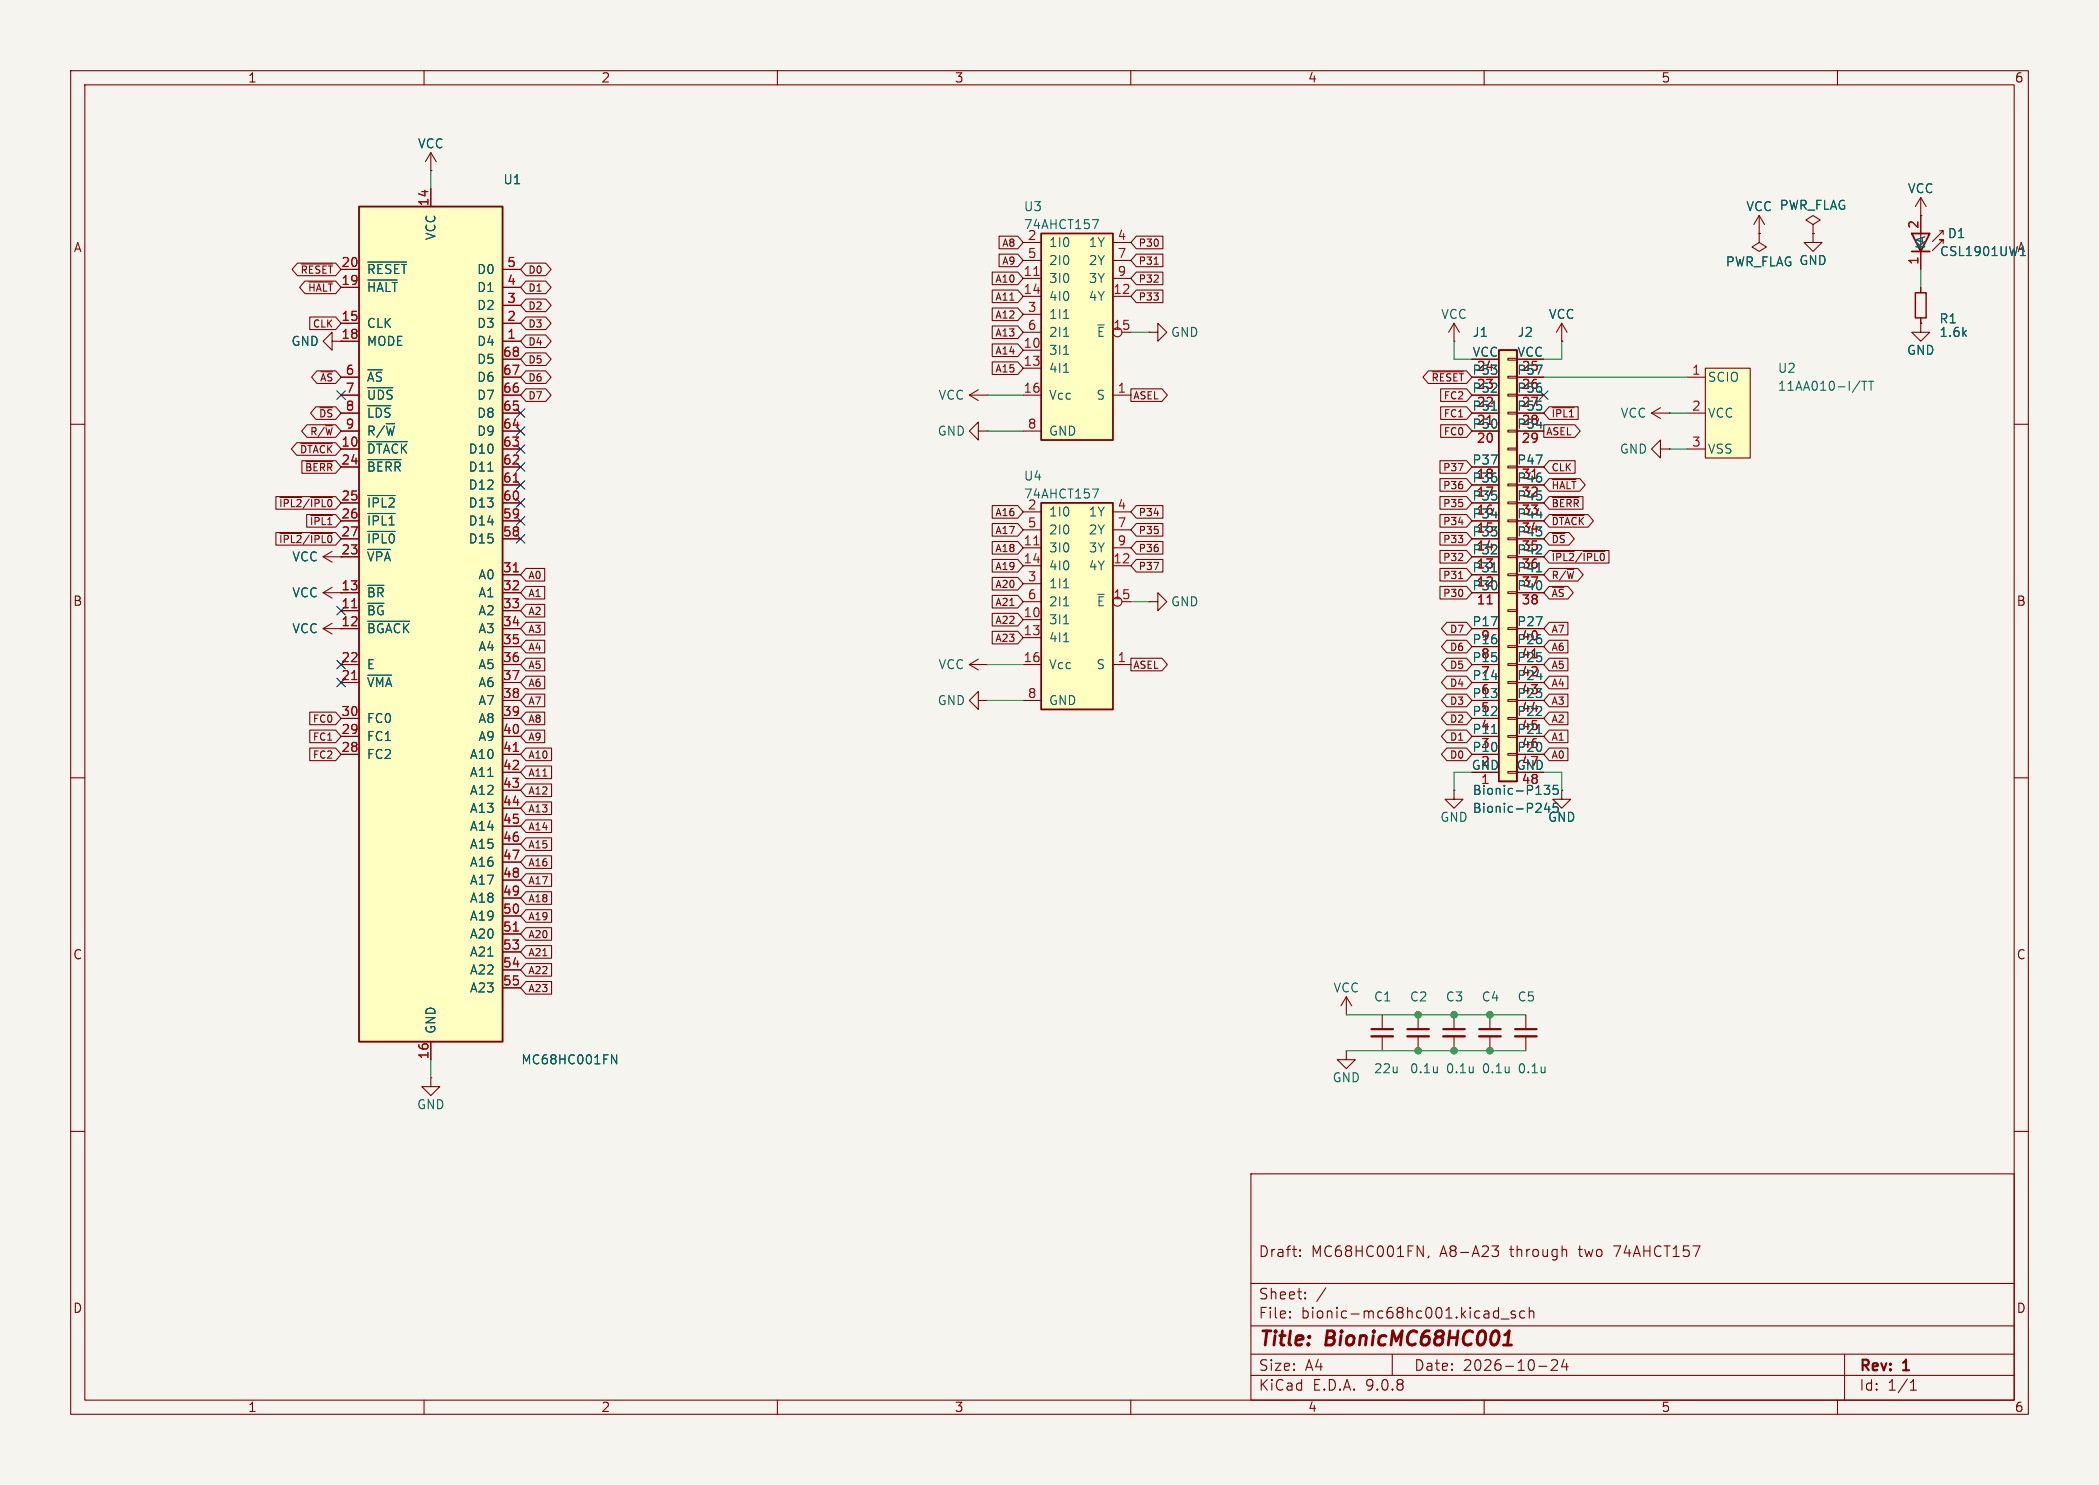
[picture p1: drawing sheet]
<svg xmlns="http://www.w3.org/2000/svg" width="297mm" height="210mm" viewBox="0 0 297 210" stroke-linecap="round" stroke-linejoin="round" font-family="sans-serif">
<defs><g id="words">
<g font-size="2.8" fill="#840000">
<text x="178" y="190.9">Title:</text>
<text x="187.7" y="190.9">BionicMC68HC001</text>
</g>
<g font-size="2.1" fill="#840000">
<text x="178" y="178">Draft:</text>
<text x="185.5" y="178">MC68HC001FN,</text>
<text x="203.8" y="178">A8-A23</text>
<text x="213.8" y="178">through</text>
<text x="223.7" y="178">two</text>
<text x="228.8" y="178">74AHCT157</text>
<text x="178" y="184">Sheet:</text>
<text x="178" y="186.7">File:</text>
<text x="184.1" y="186.7">bionic-mc68hc001.kicad_sch</text>
<text x="178" y="196.9">KiCad</text>
<text x="178" y="194.1">Size:</text>
<text x="184.7" y="194.1">A4</text>
<text x="185.7" y="196.9">E.D.A.</text>
<text x="193.3" y="196.9">9.0.8</text>
<text x="200" y="194.1">Date:</text>
<text x="207" y="194.1">2026-10-24</text>
<text x="263" y="194.3">Rev:</text>
<text x="263" y="196.9">Id:</text>
<text x="267.1" y="196.9">1/1</text>
<text x="269.4" y="194.3">1</text>
</g>
<g font-size="1.8" fill="#840000">
<text x="35" y="11.9">1</text>
<text x="85" y="11.9">2</text>
<text x="135" y="11.9">3</text>
<text x="185" y="11.9">4</text>
<text x="235" y="11.9">5</text>
<text x="285" y="11.9">6</text>
<text x="10.3" y="35.9">A</text>
<text x="10.3" y="85.9">B</text>
<text x="285.3" y="85.9">B</text>
<text x="10.3" y="135.9">C</text>
<text x="285.3" y="135.9">C</text>
<text x="10.3" y="185.9">D</text>
<text x="285.3" y="185.9">D</text>
<text x="35" y="199.9">1</text>
<text x="85" y="199.9">2</text>
<text x="135" y="199.9">3</text>
<text x="185" y="199.9">4</text>
<text x="235" y="199.9">5</text>
<text x="285" y="199.9">6</text>
</g>
<g font-size="1.8" fill="#006464">
<text x="59" y="21.2">VCC</text>
<text x="71.1" y="26.3">U1</text>
<text x="269.9" y="27.5">VCC</text>
<text x="61.8" y="34.1" transform="rotate(-90 61.8 34.1)">VCC</text>
<text x="144.8" y="30.1">U3</text>
<text x="144.8" y="32.6">74AHCT157</text>
<text x="148.3" y="35.2">1I0</text>
<text x="154" y="35.2">1Y</text>
<text x="247" y="30.1">VCC PWR_FLAG</text>
<text x="272.6" y="35.3" transform="rotate(-90 272.6 35.3)">KA</text>
<text x="275.5" y="33.9">D1</text>
<text x="285.3" y="35.9">A</text>
<text x="51.8" y="39">~{RESET}</text>
<text x="51.8" y="41.5">~{HALT}</text>
<text x="67.4" y="39">D0</text>
<text x="67.4" y="41.5">D1</text>
<text x="148.3" y="37.7">2I0</text>
<text x="148.3" y="40.2">3I0</text>
<text x="154" y="37.7">2Y</text>
<text x="154" y="40.2">3Y</text>
<text x="244.1" y="37.9">PWR_FLAG GND</text>
<text x="274.4" y="36.4">CSL1901UW1</text>
<text x="51.8" y="46.6">CLK</text>
<text x="67.4" y="44">D2</text>
<text x="67.4" y="46.6">D3</text>
<text x="148.3" y="42.8">4I0</text>
<text x="148.3" y="45.3">1I1</text>
<text x="148.3" y="47.9">2I1</text>
<text x="154" y="42.8">4Y</text>
<text x="155.1" y="47.9">~{E}</text>
<text x="165.6" y="47.9">GND</text>
<text x="203.8" y="45.3">VCC</text>
<text x="208.3" y="47.9">J1</text>
<text x="214.6" y="47.9">J2</text>
<text x="219.1" y="45.3">VCC</text>
<text x="274.3" y="45.9">R1</text>
<text x="274.3" y="47.9">1.6k</text>
<text x="41.1" y="49.1">GND</text>
<text x="51.8" y="49.1">MODE</text>
<text x="67.4" y="49.1">D4</text>
<text x="67.4" y="51.7">D5</text>
<text x="148.3" y="50.4">3I1</text>
<text x="148.3" y="52.9">4I1</text>
<text x="208.2" y="53.1">P53</text>
<text x="208.3" y="50.5">VCC</text>
<text x="208.9" y="52.8">24</text>
<text x="214.6" y="53.1">P57</text>
<text x="214.6" y="50.5">VCC</text>
<text x="215.2" y="52.8">25</text>
<text x="251.5" y="52.9">U2</text>
<text x="269.7" y="50.4">GND</text>
<text x="51.8" y="54.2">~{AS}</text>
<text x="51.8" y="56.7">~{UDS}</text>
<text x="51.8" y="59.3">~{LDS}</text>
<text x="67.4" y="54.2">D6</text>
<text x="67.4" y="56.7">D7</text>
<text x="67.4" y="59.3">D8</text>
<text x="132.7" y="56.7">VCC</text>
<text x="148.3" y="56.7">Vcc</text>
<text x="155.1" y="56.7">S</text>
<text x="208.2" y="55.6">P52</text>
<text x="208.2" y="58.2">P51</text>
<text x="208.9" y="55.3">23</text>
<text x="208.9" y="57.9">22</text>
<text x="214.6" y="55.6">P56</text>
<text x="214.6" y="58.2">P55</text>
<text x="215.2" y="55.3">26</text>
<text x="215.2" y="57.9">27</text>
<text x="229.2" y="59.3">VCC</text>
<text x="241.6" y="54.2">SCIO</text>
<text x="241.6" y="59.3">VCC</text>
<text x="251.5" y="55.5">11AA010-I/TT</text>
<text x="51.8" y="61.8">R/~{W}</text>
<text x="51.8" y="64.4">~{DTACK}</text>
<text x="66.2" y="64.4">D10</text>
<text x="67.4" y="61.8">D9</text>
<text x="132.6" y="61.8">GND</text>
<text x="148.3" y="61.8">GND</text>
<text x="208.2" y="60.7">P50</text>
<text x="208.2" y="65.8">P37</text>
<text x="208.9" y="60.4">21</text>
<text x="214.6" y="60.7">P54</text>
<text x="214.6" y="65.8">P47</text>
<text x="215.2" y="60.4">28</text>
<text x="229.1" y="64.4">GND</text>
<text x="241.6" y="64.4">VSS</text>
<text x="51.8" y="66.9">~{BERR}</text>
<text x="51.8" y="72">~{IPL2}</text>
<text x="66.2" y="66.9">D11</text>
<text x="66.2" y="69.4">D12</text>
<text x="66.2" y="72">D13</text>
<text x="144.8" y="68.2">U4</text>
<text x="144.8" y="70.7">74AHCT157</text>
<text x="208.2" y="68.3">P36</text>
<text x="208.2" y="70.9">P35</text>
<text x="208.9" y="68">18</text>
<text x="208.9" y="70.6">17</text>
<text x="214.6" y="68.3">P46</text>
<text x="214.6" y="70.9">P45</text>
<text x="215.2" y="68">31</text>
<text x="215.2" y="70.6">32</text>
<text x="51.8" y="74.5">~{IPL1}</text>
<text x="51.8" y="77.1">~{IPL0}</text>
<text x="66.2" y="74.5">D14</text>
<text x="66.2" y="77.1">D15</text>
<text x="148.3" y="73.3">1I0</text>
<text x="148.3" y="75.8">2I0</text>
<text x="154" y="73.3">1Y</text>
<text x="154" y="75.8">2Y</text>
<text x="208.2" y="73.4">P34</text>
<text x="208.2" y="75.9">P33</text>
<text x="208.9" y="73.1">16</text>
<text x="208.9" y="75.6">15</text>
<text x="214.6" y="73.4">P44</text>
<text x="214.6" y="75.9">P43</text>
<text x="215.2" y="73.1">33</text>
<text x="215.2" y="75.6">34</text>
<text x="41.3" y="79.6">VCC</text>
<text x="51.8" y="79.6">~{VPA}</text>
<text x="67.6" y="82.1">A0</text>
<text x="148.3" y="78.3">3I0</text>
<text x="148.3" y="80.9">4I0</text>
<text x="148.3" y="83.4">1I1</text>
<text x="154" y="78.3">3Y</text>
<text x="154" y="80.9">4Y</text>
<text x="208.2" y="78.5">P32</text>
<text x="208.2" y="81">P31</text>
<text x="208.2" y="83.6">P30</text>
<text x="208.9" y="78.2">14</text>
<text x="208.9" y="80.7">13</text>
<text x="208.9" y="83.3">12</text>
<text x="214.6" y="78.5">P42</text>
<text x="214.6" y="81">P41</text>
<text x="214.6" y="83.6">P40</text>
<text x="215.2" y="78.2">35</text>
<text x="215.2" y="80.7">36</text>
<text x="215.2" y="83.3">37</text>
<text x="41.3" y="89.8">VCC</text>
<text x="41.3" y="84.7">VCC</text>
<text x="51.8" y="84.7">~{BR}</text>
<text x="51.8" y="87.2">~{BG}</text>
<text x="51.8" y="89.8">~{BGACK}</text>
<text x="67.6" y="84.7">A1</text>
<text x="67.6" y="87.2">A2</text>
<text x="67.6" y="89.8">A3</text>
<text x="148.3" y="86">2I1</text>
<text x="148.3" y="88.5">3I1</text>
<text x="155.1" y="86">~{E}</text>
<text x="165.6" y="86">GND</text>
<text x="208.2" y="88.6">P17</text>
<text x="214.6" y="88.6">P27</text>
<text x="51.8" y="94.8">E</text>
<text x="67.6" y="92.3">A4</text>
<text x="67.6" y="94.8">A5</text>
<text x="132.7" y="94.8">VCC</text>
<text x="148.3" y="91">4I1</text>
<text x="148.3" y="94.8">Vcc</text>
<text x="155.1" y="94.8">S</text>
<text x="208.2" y="91.2">P16</text>
<text x="208.2" y="93.7">P15</text>
<text x="209.5" y="90.9">9</text>
<text x="209.5" y="93.4">8</text>
<text x="209.5" y="96">7</text>
<text x="214.6" y="91.2">P26</text>
<text x="214.6" y="93.7">P25</text>
<text x="215.2" y="90.9">40</text>
<text x="215.2" y="93.4">41</text>
<text x="215.2" y="96">42</text>
<text x="51.8" y="97.4">~{VMA}</text>
<text x="67.6" y="97.4">A6</text>
<text x="67.6" y="99.9">A7</text>
<text x="132.6" y="99.9">GND</text>
<text x="148.3" y="99.9">GND</text>
<text x="208.2" y="96.3">P14</text>
<text x="208.2" y="98.8">P13</text>
<text x="208.2" y="101.3">P12</text>
<text x="209.5" y="98.5">6</text>
<text x="209.5" y="101">5</text>
<text x="214.6" y="96.3">P24</text>
<text x="214.6" y="98.8">P23</text>
<text x="214.6" y="101.3">P22</text>
<text x="215.2" y="98.5">43</text>
<text x="215.2" y="101">44</text>
<text x="51.8" y="102.5">FC0</text>
<text x="51.8" y="105">FC1</text>
<text x="51.8" y="107.5">FC2</text>
<text x="66.4" y="107.5">A10</text>
<text x="67.6" y="102.5">A8</text>
<text x="67.6" y="105">A9</text>
<text x="208.2" y="103.9">P11</text>
<text x="208.2" y="106.4">P10</text>
<text x="209.5" y="103.6">4</text>
<text x="209.5" y="106.1">3</text>
<text x="214.6" y="103.9">P21</text>
<text x="214.6" y="106.4">P20</text>
<text x="215.2" y="103.6">45</text>
<text x="215.2" y="106.1">46</text>
<text x="66.4" y="110.1">A11</text>
<text x="66.4" y="112.6">A12</text>
<text x="208.1" y="109">GND</text>
<text x="208.3" y="112.6">Bionic-P135</text>
<text x="209.5" y="108.7">2</text>
<text x="214.5" y="109">GND</text>
<text x="215.2" y="108.7">47</text>
<text x="215.2" y="111.2">48</text>
<text x="66.4" y="115.2">A13</text>
<text x="66.4" y="117.7">A14</text>
<text x="203.7" y="116.4">GND</text>
<text x="208.3" y="115.2">Bionic-P245</text>
<text x="218.9" y="116.4">GND</text>
<text x="66.4" y="120.2">A15</text>
<text x="66.4" y="122.8">A16</text>
<text x="66.4" y="125.3">A17</text>
<text x="66.4" y="127.9">A18</text>
<text x="66.4" y="130.4">A19</text>
<text x="66.4" y="132.9">A20</text>
<text x="66.4" y="135.5">A21</text>
<text x="66.4" y="138">A22</text>
<text x="66.4" y="140.6">A23</text>
<text x="188.6" y="140.6">VCC</text>
<text x="194.3" y="141.8">C1</text>
<text x="199.4" y="141.8">C2</text>
<text x="204.5" y="141.8">C3</text>
<text x="209.6" y="141.8">C4</text>
<text x="214.6" y="141.8">C5</text>
<text x="61.8" y="146.3" transform="rotate(-90 61.8 146.3)">GND</text>
<text x="73.7" y="150.7">MC68HC001FN</text>
<text x="188.5" y="153.3">GND</text>
<text x="194.3" y="152">22u</text>
<text x="199.4" y="152">0.1u</text>
<text x="204.5" y="152">0.1u</text>
<text x="209.6" y="152">0.1u</text>
<text x="214.6" y="152">0.1u</text>
<text x="58.9" y="157.1">GND</text>
</g>
<g font-size="1.8" fill="#a90000">
<text x="60.7" y="29.3" transform="rotate(-90 60.7 29.3)">14</text>
<text x="145.3" y="34">2</text>
<text x="158" y="34">4</text>
<text x="271.5" y="32.5" transform="rotate(-90 271.5 32.5)">2</text>
<text x="48.2" y="37.8">20</text>
<text x="48.2" y="40.4">19</text>
<text x="71.7" y="37.8">5</text>
<text x="71.7" y="40.4">4</text>
<text x="144.7" y="39.1">11</text>
<text x="144.7" y="41.7">14</text>
<text x="145.3" y="36.6">5</text>
<text x="157.4" y="41.7">12</text>
<text x="158" y="36.6">7</text>
<text x="158" y="39.1">9</text>
<text x="271.5" y="37.5" transform="rotate(-90 271.5 37.5)">1</text>
<text x="48.2" y="45.5">15</text>
<text x="71.7" y="42.9">3</text>
<text x="71.7" y="45.5">2</text>
<text x="145.3" y="44.2">3</text>
<text x="145.3" y="46.7">6</text>
<text x="157.4" y="46.7">15</text>
<text x="48.2" y="48">18</text>
<text x="48.8" y="53.1">6</text>
<text x="71.1" y="50.5">68</text>
<text x="71.1" y="53.1">67</text>
<text x="71.7" y="48">1</text>
<text x="144.7" y="49.3">10</text>
<text x="144.7" y="51.8">13</text>
<text x="239.3" y="53.1">1</text>
<text x="48.8" y="55.6">7</text>
<text x="48.8" y="58.2">8</text>
<text x="71.1" y="55.6">66</text>
<text x="71.1" y="58.2">65</text>
<text x="144.7" y="55.6">16</text>
<text x="158" y="55.6">1</text>
<text x="239.3" y="58.2">2</text>
<text x="48.2" y="63.2">10</text>
<text x="48.2" y="65.8">24</text>
<text x="48.8" y="60.7">9</text>
<text x="71.1" y="60.7">64</text>
<text x="71.1" y="63.2">63</text>
<text x="71.1" y="65.8">62</text>
<text x="145.3" y="60.7">8</text>
<text x="208.9" y="62.9">20</text>
<text x="215.2" y="62.9">29</text>
<text x="239.3" y="63.2">3</text>
<text x="48.2" y="70.9">25</text>
<text x="71.1" y="68.3">61</text>
<text x="71.1" y="70.9">60</text>
<text x="48.2" y="73.4">26</text>
<text x="48.2" y="75.9">27</text>
<text x="71.1" y="73.4">59</text>
<text x="71.1" y="75.9">58</text>
<text x="144.7" y="77.2">11</text>
<text x="145.3" y="72.1">2</text>
<text x="145.3" y="74.7">5</text>
<text x="158" y="72.1">4</text>
<text x="158" y="74.7">7</text>
<text x="158" y="77.2">9</text>
<text x="48.2" y="78.5">23</text>
<text x="48.2" y="83.6">13</text>
<text x="71.1" y="81">31</text>
<text x="71.1" y="83.6">32</text>
<text x="144.7" y="79.8">14</text>
<text x="145.3" y="82.3">3</text>
<text x="157.4" y="79.8">12</text>
<text x="48.2" y="86.1">11</text>
<text x="48.2" y="88.6">12</text>
<text x="71.1" y="86.1">33</text>
<text x="71.1" y="88.6">34</text>
<text x="144.7" y="87.4">10</text>
<text x="144.7" y="89.9">13</text>
<text x="145.3" y="84.8">6</text>
<text x="157.4" y="84.8">15</text>
<text x="208.9" y="85.8">11</text>
<text x="215.2" y="85.8">38</text>
<text x="48.2" y="93.7">22</text>
<text x="71.1" y="91.2">35</text>
<text x="71.1" y="93.7">36</text>
<text x="144.7" y="93.7">16</text>
<text x="158" y="93.7">1</text>
<text x="48.2" y="96.3">21</text>
<text x="48.2" y="101.3">30</text>
<text x="71.1" y="96.3">37</text>
<text x="71.1" y="98.8">38</text>
<text x="71.1" y="101.3">39</text>
<text x="145.3" y="98.8">8</text>
<text x="48.2" y="103.9">29</text>
<text x="48.2" y="106.4">28</text>
<text x="71.1" y="103.9">40</text>
<text x="71.1" y="106.4">41</text>
<text x="71.1" y="109">42</text>
<text x="71.1" y="111.5">43</text>
<text x="209.5" y="111.2">1</text>
<text x="71.1" y="114">44</text>
<text x="71.1" y="116.6">45</text>
<text x="71.1" y="119.1">46</text>
<text x="71.1" y="121.7">47</text>
<text x="71.1" y="124.2">48</text>
<text x="71.1" y="126.7">49</text>
<text x="71.1" y="129.3">50</text>
<text x="71.1" y="131.8">51</text>
<text x="71.1" y="134.4">53</text>
<text x="71.1" y="136.9">54</text>
<text x="71.1" y="139.4">55</text>
<text x="60.7" y="149.9" transform="rotate(-90 60.7 149.9)">16</text>
</g>
<g font-size="1.4" fill="#840000">
<text x="141.7" y="35.1">A8</text>
<text x="161" y="35.1">P30</text>
<text x="42.4" y="38.9">~{RESET}</text>
<text x="43.5" y="41.4">~{HALT}</text>
<text x="74.7" y="38.9">D0</text>
<text x="74.7" y="41.4">D1</text>
<text x="140.7" y="40.2">A10</text>
<text x="141.7" y="37.6">A9</text>
<text x="161" y="40.2">P32</text>
<text x="161" y="37.6">P31</text>
<text x="44.1" y="46.5">CLK</text>
<text x="74.7" y="44">D2</text>
<text x="74.7" y="46.5">D3</text>
<text x="140.7" y="42.7">A11</text>
<text x="140.7" y="47.8">A13</text>
<text x="140.7" y="45.3">A12</text>
<text x="161" y="42.7">P33</text>
<text x="74.7" y="49.1">D4</text>
<text x="74.7" y="51.6">D5</text>
<text x="140.7" y="50.3">A14</text>
<text x="140.7" y="52.9">A15</text>
<text x="45" y="59.2">~{DS}</text>
<text x="45.2" y="54.1">~{AS}</text>
<text x="74.7" y="54.1">D6</text>
<text x="74.7" y="56.7">D7</text>
<text x="160.3" y="56.7">ASEL</text>
<text x="202.4" y="54.1">~{RESET}</text>
<text x="204.2" y="59.2">FC1</text>
<text x="204.2" y="56.7">FC2</text>
<text x="219.5" y="59.2">~{IPL1}</text>
<text x="42.3" y="64.3">~{DTACK}</text>
<text x="43.7" y="61.8">R/~{W}</text>
<text x="204.2" y="61.8">FC0</text>
<text x="218.7" y="61.8">ASEL</text>
<text x="39.3" y="71.9">~{IPL2}/~{IPL0}</text>
<text x="43" y="66.8">~{BERR}</text>
<text x="204.1" y="71.9">P35</text>
<text x="204.1" y="69.4">P36</text>
<text x="204.1" y="66.8">P37</text>
<text x="219.5" y="66.8">CLK</text>
<text x="219.5" y="71.9">~{BERR}</text>
<text x="219.5" y="69.4">~{HALT}</text>
<text x="39.3" y="77">~{IPL2}/~{IPL0}</text>
<text x="43.7" y="74.5">~{IPL1}</text>
<text x="140.7" y="75.7">A17</text>
<text x="140.7" y="73.2">A16</text>
<text x="161" y="73.2">P34</text>
<text x="161" y="75.7">P35</text>
<text x="204.1" y="74.5">P34</text>
<text x="204.1" y="77">P33</text>
<text x="219.5" y="77">~{DS}</text>
<text x="219.5" y="74.5">~{DTACK}</text>
<text x="74.7" y="82.1">A0</text>
<text x="140.7" y="80.8">A19</text>
<text x="140.7" y="78.3">A18</text>
<text x="140.7" y="83.4">A20</text>
<text x="161" y="80.8">P37</text>
<text x="161" y="78.3">P36</text>
<text x="204.1" y="79.5">P32</text>
<text x="204.1" y="82.1">P31</text>
<text x="219.5" y="82.1">R/~{W}</text>
<text x="219.5" y="79.5">~{IPL2}/~{IPL0}</text>
<text x="74.7" y="84.6">A1</text>
<text x="74.7" y="87.2">A2</text>
<text x="74.7" y="89.7">A3</text>
<text x="140.7" y="85.9">A21</text>
<text x="140.7" y="88.4">A22</text>
<text x="204.1" y="84.6">P30</text>
<text x="205" y="89.7">D7</text>
<text x="219.5" y="89.7">A7</text>
<text x="219.5" y="84.6">~{AS}</text>
<text x="74.7" y="92.2">A4</text>
<text x="74.7" y="94.8">A5</text>
<text x="140.7" y="91">A23</text>
<text x="160.3" y="94.8">ASEL</text>
<text x="205" y="94.8">D5</text>
<text x="205" y="92.2">D6</text>
<text x="219.5" y="94.8">A5</text>
<text x="219.5" y="92.2">A6</text>
<text x="74.7" y="97.3">A6</text>
<text x="74.7" y="99.9">A7</text>
<text x="205" y="97.3">D4</text>
<text x="205" y="99.9">D3</text>
<text x="219.5" y="97.3">A4</text>
<text x="219.5" y="99.9">A3</text>
<text x="44.1" y="107.5">FC2</text>
<text x="44.1" y="102.4">FC0</text>
<text x="44.1" y="104.9">FC1</text>
<text x="74.7" y="107.5">A10</text>
<text x="74.7" y="104.9">A9</text>
<text x="74.7" y="102.4">A8</text>
<text x="205" y="107.5">D0</text>
<text x="205" y="104.9">D1</text>
<text x="205" y="102.4">D2</text>
<text x="219.5" y="107.5">A0</text>
<text x="219.5" y="102.4">A2</text>
<text x="219.5" y="104.9">A1</text>
<text x="74.7" y="112.6">A12</text>
<text x="74.7" y="110">A11</text>
<text x="74.7" y="115.1">A13</text>
<text x="74.7" y="117.6">A14</text>
<text x="74.7" y="120.2">A15</text>
<text x="74.7" y="122.7">A16</text>
<text x="74.7" y="125.3">A17</text>
<text x="74.7" y="127.8">A18</text>
<text x="74.7" y="130.3">A19</text>
<text x="74.7" y="135.4">A21</text>
<text x="74.7" y="132.9">A20</text>
<text x="74.7" y="138">A22</text>
<text x="74.7" y="140.5">A23</text>
</g>
</g></defs>
<path d="M0 0h297v210h-297z" fill="#f5f4ef" stroke="#f5f4ef" stroke-width=".14"/>
<g fill="none" stroke="#840000" stroke-width=".15">
<path d="M10 10h277v190h-277zM12 12h273v186h-273zM60 10v2M110 10v2M160 10v2M210 10v2M260 10v2M10 60h2M285 60h2M10 110h2M285 110h2M10 160h2"/>
<path d="M177 166h108v32h-108zM184 177.6v.1M184 177.6h-.1l.1 .1M184 176.8v.1M184 176.8h-.1l.1 .1M202.2 177.6l-.2 .3M211.1 176.2h.9l-.5 .6a.41 .41 0 0 1 .5 .3v.3l-.1 .2-.6 .1M221.5 176.7l.2 .2v.8M285 160h2M60 198v2M110 198v2M160 198v2"/>
<path d="M177 194.5h108M177 191.5h108M177 187.5h108M177 181.5h108M182.5 186.3h.1l-.1 .1M182.5 186.3v.1M182.5 185.5v.1M182.5 185.5h.1l-.1 .1M184.7 183.6v.1M184.7 183.6h-.1l.1 .1M184.7 182.8v.1M184.7 182.8h-.1l.1 .1"/>
<path d="M187.6 182.1l-1.3 2M197 191.5v3M210 198v2M211.5 186.3l.1 .1 .4-.1M211.5 185.5l.1-.1 .4 .1M212 184.9v1.5M212.4 186.5h1.1M214.4 185.5l-.4-.1-.2 .2 .1 .2 .5 .2 .1 .1-.1 .2-.2 .1-.4-.1M215.7 185.5l-.4-.1-.3 .3v.4l.2 .2 .1 .1 .4-.1M216.4 185.5a.37 .37 0 0 1 .6 .1v.8M216.4 184.9v1.5M217.7 193.2h1.2"/>
<path d="M219.5 192.4l.2-.1 .5 .1a.41 .41 0 0 1 .1 .5l-.8 .9h.9M221.3 192.2l-.3 1.1h.9M221.7 192.8v1M260 198v2M261 191.5v6.5M270.3 196.6h.9M270.3 195.5l.4-.4v1.5"/>
</g>
<path d="M212.7 190.2h1.2M213.1 188.7l.5-.5-.3 2" fill="none" stroke="#840000" stroke-width=".4"/>
<path d="M147.3 33h10.2v29.2h-10.2z" fill="#ffffc2"/>
<path d="M147.3 33h10.2v29.2h-10.2z" fill="none" stroke="#840000" stroke-width=".25"/>
<g fill="none" stroke="#840000" stroke-width=".15">
<path d="M144.8 34.3h2.5M144.8 36.8h2.5M144.8 39.4h2.5M157.5 34.3h2.5M157.5 36.8h2.5M157.5 39.4h2.5M144.8 41.9h2.5M144.8 44.5h2.5M144.8 47h2.5M144.8 49.5h2.5M144.8 52.1h2.5M144.8 55.9h2.5"/>
<path d="M157.5 41.9h2.5M157.5 55.9h2.5M158.7 47h1.3M144.8 61h2.5"/>
</g>
<path d="M146.3 39h.7" fill="none" stroke="#a90000" stroke-width=".15"/>
<path d="M154.6 31.1h.8l-.5 1.2M150.5 45h.7M150.5 47.6h.7M150.5 50.1h.7M150.5 52.6h.7M155.3 45.9h.9" fill="none" stroke="#006464" stroke-width=".15"/>
<path d="M212.1 49.5h2.5v61h-2.5z" fill="#ffffc2"/>
<g fill="none" stroke="#840000" stroke-width=".15">
<path d="M208.3 50.8h3.8M208.3 53.3h3.8M208.3 55.9h3.8M208.3 58.4h3.8M212.1 50.7h1.3v.2h-1.3zM212.1 53.2h1.3v.3h-1.3zM212.1 55.8h1.3v.2h-1.3zM212.1 58.3h1.3v.2h-1.3zM208.3 61h3.8M208.3 66h3.8M208.3 68.6h3.8M208.3 71.1h3.8"/>
<path d="M208.3 73.7h3.8M208.3 76.2h3.8M208.3 78.7h3.8M212.1 60.8h1.3v.3h-1.3zM212.1 63.4h1.3v.2h-1.3zM212.1 65.9h1.3v.3h-1.3zM212.1 68.5h1.3v.2h-1.3zM212.1 71h1.3v.2h-1.3zM212.1 73.5h1.3v.3h-1.3zM212.1 76.1h1.3v.2h-1.3zM212.1 78.6h1.3v.3h-1.3zM208.3 81.3h3.8"/>
<path d="M208.3 83.8h3.8M208.3 88.9h3.8M208.3 91.4h3.8M208.3 94h3.8M208.3 96.5h3.8M208.3 99.1h3.8M212.1 81.2h1.3v.2h-1.3zM212.1 83.7h1.3v.2h-1.3zM212.1 86.2h1.3v.3h-1.3zM212.1 88.8h1.3v.2h-1.3zM212.1 91.3h1.3v.3h-1.3zM212.1 93.9h1.3v.2h-1.3z"/>
<path d="M212.1 96.4h1.3v.2h-1.3zM212.1 98.9h1.3v.3h-1.3zM208.3 101.6h3.8M208.3 104.1h3.8M208.3 106.7h3.8M208.3 109.2h3.8M212.1 101.5h1.3v.2h-1.3zM212.1 104h1.3v.3h-1.3zM212.1 106.6h1.3v.2h-1.3zM212.1 109.1h1.3v.2h-1.3z"/>
</g>
<path d="M212.1 49.5h2.5v61h-2.5z" fill="none" stroke="#840000" stroke-width=".25"/>
<path d="M211.1 58h.7M211.1 80.9h.7M211.1 103.7h.7M218.5 111.1h.8l-.4 .5 .3 .1v.5l-.2 .1h-.3l-.2-.1M220.4 111.1h-.6v.6l.1-.1h.5l.1 .2-.1 .4-.2 .1h-.3l-.1-.1" fill="none" stroke="#006464" stroke-width=".15"/>
<path d="M210.4 85.4h.8" fill="none" stroke="#a90000" stroke-width=".15"/>
<path d="M212.1 49.5h2.5v61h-2.5z" fill="#ffffc2"/>
<path d="M212.1 49.5h2.5v61h-2.5z" fill="none" stroke="#840000" stroke-width=".25"/>
<g fill="none" stroke="#840000" stroke-width=".15">
<path d="M137.2 55.9h2.5M137.2 55.9l1.2 .7M138.4 55.1l-1.2 .8M139.7 55.9h.1M162.6 47h1.2v-1.3l1.3 1.3-1.3 1.3v-1.3M162.6 47h.1M205.7 48.3h.1M205.7 45.7l-.7 1.3M205.7 45.7l.8 1.3M205.7 45.7v2.6M213.4 50.7h1.2v.2h-1.2zM213.4 53.2h1.2v.3h-1.2z"/>
<path d="M213.4 55.8h1.2v.2h-1.2zM213.4 58.3h1.2v.2h-1.2zM214.6 50.8h3.8M214.6 53.3h3.8M214.6 55.9h3.8M214.6 58.4h3.8M138.4 61v-1.3l-1.2 1.3 1.2 1.2v-1.2h1.3M139.7 61h.1M213.4 60.8h1.2v.3h-1.2zM213.4 63.4h1.2v.2h-1.2zM213.4 65.9h1.2v.3h-1.2zM213.4 68.5h1.2v.2h-1.2z"/>
<path d="M213.4 71h1.2v.2h-1.2zM213.4 73.5h1.2v.3h-1.2zM213.4 76.1h1.2v.2h-1.2zM213.4 78.6h1.2v.3h-1.2zM214.6 61h3.8M214.6 66h3.8M214.6 68.6h3.8M214.6 71.1h3.8M214.6 73.7h3.8M214.6 76.2h3.8M214.6 78.7h3.8M162.6 85.1h1.2v-1.3l1.3 1.3-1.3 1.3v-1.3"/>
<path d="M162.6 85.1h.1M213.4 81.2h1.2v.2h-1.2zM213.4 83.7h1.2v.2h-1.2zM213.4 86.2h1.2v.3h-1.2zM213.4 88.8h1.2v.2h-1.2zM213.4 91.3h1.2v.3h-1.2zM213.4 93.9h1.2v.2h-1.2zM213.4 96.4h1.2v.2h-1.2zM213.4 98.9h1.2v.3h-1.2zM214.6 81.3h3.8M214.6 83.8h3.8M214.6 88.9h3.8"/>
<path d="M214.6 91.4h3.8M214.6 94h3.8M214.6 96.5h3.8M214.6 99.1h3.8M205.7 111.8v1.2h1.3l-1.3 1.3-1.2-1.3h1.2M205.7 111.8h.1M213.4 101.5h1.2v.2h-1.2zM213.4 104h1.2v.3h-1.2zM213.4 106.6h1.2v.2h-1.2zM213.4 109.1h1.2v.2h-1.2zM214.6 101.6h3.8M214.6 104.1h3.8"/>
<path d="M214.6 106.7h3.8M214.6 109.2h3.8M221 111.8v1.2h1.2l-1.2 1.3-1.3-1.3h1.3M221 111.8h.1M200.7 143.5v2M200.7 146.6v2"/>
</g>
<path d="M217.4 80.9h.7M217.4 103.7h.7M218.9 113.5l-.3 1h.7M219.2 114v.9M220.4 113.6h-.6v.6l.1-.1 .5 .1 .1 .1v.3M203.4 150.9v.8M203.4 151.6h-.1" fill="none" stroke="#006464" stroke-width=".15"/>
<path d="M199.1 145.5h3.1" fill="none" stroke="#840000" stroke-width=".3"/>
<path d="M199.1 146.6h3.1" fill="none" stroke="#840000" stroke-width=".33"/>
<path d="M147.3 71.1h10.2v29.2h-10.2z" fill="#ffffc2"/>
<path d="M147.3 71.1h10.2v29.2h-10.2z" fill="none" stroke="#840000" stroke-width=".25"/>
<g fill="none" stroke="#840000" stroke-width=".15">
<path d="M144.8 72.4h2.5M144.8 74.9h2.5M144.8 77.5h2.5M157.5 72.4h2.5M157.5 74.9h2.5M157.5 77.5h2.5M137.2 94h2.5M137.2 94l1.2 .7M138.4 99.1v-1.3l-1.2 1.3 1.2 1.2v-1.2h1.3M138.4 93.2l-1.2 .8M139.7 99.1h.1M139.7 94h.1"/>
<path d="M144.8 80h2.5M144.8 82.6h2.5M144.8 85.1h2.5M144.8 87.6h2.5M144.8 90.2h2.5M144.8 94h2.5M144.8 99.1h2.5M157.5 80h2.5M157.5 94h2.5M158.7 85.1h1.3"/>
</g>
<path d="M146.3 77.1h.7" fill="none" stroke="#a90000" stroke-width=".15"/>
<path d="M154.6 69.2h.8l-.5 1.2M150.5 83.1h.7M150.5 85.7h.7M150.5 88.2h.7M150.5 90.7h.7M155.3 84h.9" fill="none" stroke="#006464" stroke-width=".15"/>
<path d="M50.8 29.2h20.3v118.1h-20.3z" fill="#ffffc2"/>
<path d="M50.8 29.2h20.3v118.1h-20.3zM270.5 33h2.5l-1.2 2.6zM270.5 35.6h2.5" fill="none" stroke="#840000" stroke-width=".25"/>
<g fill="none" stroke="#840000" stroke-width=".15">
<path d="M48.3 38.1h2.5M61 26.7v2.5M71.1 38.1h2.6M248.9 33v1.3l1 .6-1 .7-1-.7 1-.6M248.9 33h.1M248.9 30.5l-.7 1.3M248.9 30.5l.8 1.3M248.9 30.5v2.5M256.5 31.8l1.1-.7-1.1-.6-1 .6 1 .7v1.2M256.5 33h.1M256.5 33v1.3h1.3l-1.3 1.3-1.2-1.3h1.2M271.8 30.5v2.5"/>
<path d="M271.8 35.6v2.5M274.4 32.6h.6l-1.6 1.6M275 34.4v-.5h-.6h.6l-1.6 1.5M275 32.6v.5M48.3 40.6h2.5M48.3 45.7h2.5M48.3 48.3h2.5M48.3 53.3h2.5M48.3 55.9h2.5M48.3 58.4h2.5M71.1 40.6h2.6M71.1 45.7h2.6"/>
<path d="M71.1 48.3h2.6M71.1 53.3h2.6M71.1 55.9h2.6M71.1 58.4h2.6M71.1 43.2h2.6M71.1 50.8h2.6M45.7 78.7h5.1M45.7 78.7l1.3 .8M47 78l-1.3 .7M48.3 61h2.5M48.3 63.5h2.5M48.3 66h2.5"/>
<path d="M48.3 71.1h2.5M48.3 73.7h2.5M48.3 76.2h2.5M71.1 61h2.6M71.1 63.5h2.6M71.1 66h2.6M71.1 71.1h2.6M71.1 73.7h2.6M71.1 76.2h2.6M71.1 68.6h2.6M45.7 83.8h5.1M45.7 88.9h5.1"/>
<path d="M45.7 88.9l1.3 .8M45.7 83.8l1.3 .8M47 88.1l-1.3 .8M47 83.1l-1.3 .7M48.3 86.4h2.5M48.3 94h2.5M48.3 96.5h2.5M71.1 83.8h2.6M71.1 86.4h2.6M71.1 88.9h2.6M71.1 94h2.6M71.1 96.5h2.6"/>
<path d="M71.1 81.3h2.6M71.1 91.4h2.6M71.1 99.1h2.6M48.3 101.6h2.5M48.3 104.1h2.5M48.3 106.7h2.5M71.1 101.6h2.6M71.1 104.1h2.6M71.1 106.7h2.6M71.1 109.2h2.6M71.1 111.8h2.6M71.1 114.3h2.6"/>
<path d="M71.1 116.8h2.6M71.1 119.4h2.6M71.1 121.9h2.6M71.1 124.5h2.6M71.1 127h2.6M71.1 129.5h2.6M71.1 132.1h2.6M71.1 134.6h2.6M71.1 137.2h2.6M71.1 139.7h2.6M61 152.4v1.3h1.2l-1.2 1.2-1.3-1.2h1.3M61 152.4h.1"/>
<path d="M61 147.3v2.6"/>
</g>
<g fill="none" stroke="#006464" stroke-width=".15">
<path d="M52 37.1h5.5M52 39.6h4.2M52 54.8h3.6M52 57.4h3.3M52 62.5h5.7M52 65h4.7M52 70.1h3.9M52 72.6h3.9M52 75.2h3.9M52 77.7h3.2M69 66.6h.8M52 82.8h2.3"/>
<path d="M52 87.9h6M52 95.5h3.4M86.5 149.2l.8 1.2v-1.2"/>
</g>
<path d="M72.6 68.2h.8M49.8 85.9h.7M49.8 96.1h.7M72.6 80.9h.8M72.6 106.3h.8M72.6 131.7h.8" fill="none" stroke="#a90000" stroke-width=".15"/>
<path d="M241.3 52.1h6.3v12.7h-6.3z" fill="#ffffc2"/>
<g fill="none" stroke="#840000" stroke-width=".15">
<path d="M42.1 37.2h5.4l.8 .9-.8 .9h-5.4l-.8-.9zM42.6 37.3h4.4M43.2 39.8h4.3l.8 .8-.8 .9h-4.3l-.8-.9zM43.7 39.9h3.3M48.3 38.1h2.5M61 24.1h.1M61 21.6l-.8 1.3M61 21.6l.7 1.3M61 21.6v2.5M61 26.7v2.5M71.1 38.1h2.6M74.4 37.2h2.8l.8 .9-.8 .9h-2.8l-.7-.9z"/>
<path d="M74.4 39.8h2.8l.8 .8-.8 .9h-2.8l-.7-.9zM140.4 38.5h3.6l.8 .9-.8 .9h-3.6zM141.4 35.9h2.6l.8 .9-.8 .9h-2.6zM141.4 33.4h2.6l.8 .9-.8 .9h-2.6zM160.8 33.4h3.7v1.8h-3.7l-.8-.9zM160.8 38.5h3.7v1.8h-3.7l-.8-.9zM160.8 35.9h3.7v1.8h-3.7l-.8-.9zM163.3 37.4h.6M248.9 33h.1M256.5 33h.1M271.8 30.5h.1M271.8 27.9l-.8 1.3"/>
<path d="M271.8 27.9l.7 1.3M271.8 27.9v5.1M271.8 35.6v2.5M43.8 44.8h3.7l.8 .9-.8 .9h-3.7zM44.7 57.5h2.8l.8 .9-.8 .9h-2.8l-.8-.9zM44.8 52.5h2.7l.8 .8-.8 .9h-2.7l-.7-.9zM45.3 57.7h1.7M45.4 52.6h1.6M47 48.3v-1.3l-1.3 1.3 1.3 1.2v-1.2h3.8M48.3 53.3h2.5M48.3 58.4h2.5M48.3 40.6h2.5"/>
<path d="M48.3 45.7h2.5M48.3 55.9h2.5M71.1 53.3h2.6M71.1 58.4h2.6M71.1 40.6h2.6M71.1 45.7h2.6M71.1 48.3h2.6M71.1 55.9h2.6M71.1 43.2h2.6M71.1 50.8h2.6M74.4 47.4h2.8l.8 .9-.8 .8h-2.8l-.7-.8zM74.4 49.9h2.8l.8 .9-.8 .9h-2.8l-.7-.9z"/>
<path d="M74.4 52.5h2.8l.8 .8-.8 .9h-2.8l-.7-.9zM74.4 55h2.8l.8 .9-.8 .9h-2.8l-.7-.9zM74.4 42.3h2.8l.8 .9-.8 .9h-2.8l-.7-.9zM74.4 44.8h2.8l.8 .9-.8 .9h-2.8l-.7-.9zM140.4 41h3.6l.8 .9-.8 .9h-3.6zM140.4 46.1h3.6l.8 .9-.8 .9h-3.6zM140.4 43.6h3.6l.8 .9-.8 .8h-3.6zM140.4 48.6h3.6l.8 .9-.8 .9h-3.6zM140.4 51.2h3.6l.8 .9-.8 .9h-3.6zM142.9 42.4h.6M160 55h4.4l.8 .9-.8 .9h-4.4zM160.8 41h3.7v1.8h-3.7l-.8-.9z"/>
<path d="M202.1 52.5h5.4l.8 .8-.8 .9h-5.4l-.8-.9zM202.7 52.6h4.4M203.9 57.5h3.6l.8 .9-.8 .9h-3.6zM203.9 55h3.6l.8 .9-.8 .9h-3.6zM208.3 53.3h3.8M208.3 58.4h3.8M208.3 55.9h3.8M208.3 50.8h3.8M214.6 53.3h3.8M214.6 58.4h3.8M214.6 55.9h3.8M214.6 50.8h3.8"/>
<path d="M219.2 57.5h4.1v1.8h-4.1l-.8-.9zM219.7 57.7h3M221 48.3h.1M221 45.7l-.8 1.3M221 45.7l.7 1.3M221 45.7v2.6M233.7 58.4h2.5M233.7 58.4l1.2 .8M234.9 57.7l-1.2 .7M236.2 58.4h.1M238.8 53.3h2.5M238.8 58.4h2.5"/>
<path d="M241.3 52.1h6.3v12.7h-6.3zM271.8 45.7v1.3h1.2l-1.2 1.3-1.3-1.3h1.3M271.8 45.7h.1M271.8 40.6v.8M271.8 45v.7M39 70.2h8.5l.8 .9-.8 .9h-8.5zM39 75.3h8.5l.8 .9-.8 .9h-8.5zM39.6 75.4h3.1M39.6 70.4h3.1M42 62.6h5.5l.8 .9-.8 .9h-5.5l-.8-.9zM42.6 62.7h4.4M42.7 65.2h4.8l.8 .8-.8 .9h-4.8z"/>
<path d="M43.3 65.3h3.7M43.4 72.8h4.1l.8 .9-.8 .8h-4.1zM43.4 60.1h4.1l.8 .9-.8 .8h-4.1l-.7-.8zM44 75.4h3M44 72.9h3M44 70.4h3M46.1 60.2h.9M48.3 63.5h2.5M48.3 61h2.5M48.3 66h2.5M48.3 71.1h2.5M48.3 73.7h2.5"/>
<path d="M48.3 76.2h2.5M48.3 78.7h2.5M71.1 63.5h2.6M71.1 61h2.6M71.1 66h2.6M71.1 71.1h2.6M71.1 73.7h2.6M71.1 76.2h2.6M71.1 68.6h2.6M140.4 79.1h3.6l.8 .9-.8 .9h-3.6zM140.4 76.6h3.6l.8 .9-.8 .9h-3.6zM140.4 74h3.6l.8 .9-.8 .9h-3.6z"/>
<path d="M140.4 71.5h3.6l.8 .9-.8 .9h-3.6zM160.8 71.5h3.7v1.8h-3.7l-.8-.9zM160.8 79.1h3.7v1.8h-3.7l-.8-.9zM160.8 76.6h3.7v1.8h-3.7l-.8-.9zM160.8 74h3.7v1.8h-3.7l-.8-.9zM203.8 72.8h3.7l.8 .9-.8 .8h-3.7zM203.8 77.9h3.7l.8 .8-.8 .9h-3.7zM203.8 75.3h3.7l.8 .9-.8 .9h-3.7zM203.8 70.2h3.7l.8 .9-.8 .9h-3.7zM203.8 67.7h3.7l.8 .9-.8 .9h-3.7zM203.8 65.2h3.7l.8 .8-.8 .9h-3.7zM203.9 60.1h3.6l.8 .9-.8 .8h-3.6z"/>
<path d="M208.3 61h3.8M208.3 66h3.8M208.3 71.1h3.8M208.3 73.7h3.8M208.3 76.2h3.8M208.3 78.7h3.8M208.3 68.6h3.8M214.6 61h3.8M214.6 66h3.8M214.6 71.1h3.8M214.6 73.7h3.8M214.6 76.2h3.8"/>
<path d="M214.6 78.7h3.8M214.6 68.6h3.8M218.4 60.1h4.4l.8 .9-.8 .8h-4.4zM219.2 75.3h2.8l.8 .9-.8 .9h-2.8l-.8-.9zM219.2 65.2h3.7v1.7h-3.7l-.8-.9zM219.2 77.9h8.5v1.7h-8.5l-.8-.9zM219.2 72.8h5.5l.8 .9-.8 .8h-5.5l-.8-.8zM219.2 70.2h4.8v1.8h-4.8l-.8-.9zM219.2 67.7h4.3l.8 .9-.8 .9h-4.3l-.8-.9zM219.7 75.4h1.7M219.7 78h3M219.7 72.9h4.4"/>
<path d="M219.7 70.4h3.7M219.7 67.8h3.3M224 78h3.1M234.9 63.5v-1.3l-1.2 1.3 1.2 1.3v-1.3h1.3M236.2 63.5h.1M238.8 63.5h2.5M48.3 83.8h2.5M48.3 86.4h2.5M48.3 88.9h2.5M48.3 94h2.5M48.3 96.5h2.5M71.1 83.8h2.6"/>
<path d="M71.1 86.4h2.6M71.1 88.9h2.6M71.1 94h2.6M71.1 96.5h2.6M71.1 81.3h2.6M71.1 91.4h2.6M71.1 99.1h2.6M74.4 80.4h2.7v1.8h-2.7l-.7-.9zM74.4 82.9h2.7v1.8h-2.7l-.7-.9zM74.4 85.5h2.7v1.7h-2.7l-.7-.8zM74.4 88h2.7v1.8h-2.7l-.7-.9zM74.4 90.6h2.7v1.7h-2.7l-.7-.9z"/>
<path d="M74.4 93.1h2.7v1.8h-2.7l-.7-.9zM74.4 95.6h2.7v1.8h-2.7l-.7-.9zM74.4 98.2h2.7v1.7h-2.7l-.7-.8zM140.4 84.2h3.6l.8 .9-.8 .9h-3.6zM140.4 89.3h3.6l.8 .9-.8 .9h-3.6zM140.4 86.7h3.6l.8 .9-.8 .9h-3.6zM140.4 81.7h3.6l.8 .9-.8 .8h-3.6zM142.9 85.6h.6M160 93.1h4.4l.8 .9-.8 .9h-4.4zM203.8 82.9h3.7l.8 .9-.8 .9h-3.7zM203.8 80.4h3.7l.8 .9-.8 .9h-3.7zM204.7 95.6h2.8l.8 .9-.8 .9h-2.8l-.7-.9z"/>
<path d="M204.7 98.2h2.8l.8 .9-.8 .8h-2.8l-.7-.8zM204.7 93.1h2.8l.8 .9-.8 .9h-2.8l-.7-.9zM204.7 90.6h2.8l.8 .8-.8 .9h-2.8l-.7-.9zM204.7 88h2.8l.8 .9-.8 .9h-2.8l-.7-.9zM206.4 81.8h.6M208.3 83.8h3.8M208.3 88.9h3.8M208.3 94h3.8M208.3 96.5h3.8M208.3 81.3h3.8M208.3 91.4h3.8M208.3 99.1h3.8"/>
<path d="M214.6 83.8h3.8M214.6 88.9h3.8M214.6 94h3.8M214.6 96.5h3.8M214.6 81.3h3.8M214.6 91.4h3.8M214.6 99.1h3.8M219.2 95.6h2.7v1.8h-2.7l-.8-.9zM219.2 93.1h2.7v1.8h-2.7l-.8-.9zM219.2 90.6h2.7v1.7h-2.7l-.8-.9zM219.2 88h2.7v1.8h-2.7l-.8-.9zM219.2 82.9h2.7l.7 .9-.7 .9h-2.7l-.8-.9z"/>
<path d="M219.2 80.4h4.1l.7 .9-.7 .9h-4.1l-.8-.9zM219.2 98.2h2.7v1.7h-2.7l-.8-.8zM219.7 83.1h1.6M221.7 80.5h1M43.8 105.8h3.7l.8 .9-.8 .9h-3.7zM43.8 100.7h3.7l.8 .9-.8 .9h-3.7zM43.8 103.3h3.7l.8 .8-.8 .9h-3.7zM48.3 101.6h2.5M48.3 104.1h2.5M48.3 106.7h2.5M71.1 101.6h2.6M71.1 104.1h2.6"/>
<path d="M71.1 106.7h2.6M71.1 109.2h2.6M71.1 111.8h2.6M71.1 114.3h2.6M71.1 116.8h2.6M71.1 119.4h2.6M74.4 110.9h3.6v1.7h-3.6l-.7-.8zM74.4 113.4h3.6v1.8h-3.6l-.7-.9zM74.4 116h3.6v1.7h-3.6l-.7-.9zM74.4 118.5h3.6v1.8h-3.6l-.7-.9zM74.4 108.3h3.6v1.8h-3.6l-.7-.9zM74.4 105.8h3.6v1.8h-3.6l-.7-.9z"/>
<path d="M74.4 103.3h2.7v1.7h-2.7l-.7-.9zM74.4 100.7h2.7v1.8h-2.7l-.7-.9zM204.7 105.8h2.8l.8 .9-.8 .9h-2.8l-.7-.9zM204.7 103.3h2.8l.8 .8-.8 .9h-2.8l-.7-.9zM204.7 100.7h2.8l.8 .9-.8 .9h-2.8l-.7-.9zM208.3 101.6h3.8M208.3 104.1h3.8M208.3 106.7h3.8M208.3 109.2h3.8M214.6 101.6h3.8M214.6 104.1h3.8M214.6 106.7h3.8"/>
<path d="M214.6 109.2h3.8M219.2 105.8h2.7v1.8h-2.7l-.8-.9zM219.2 100.7h2.7v1.8h-2.7l-.8-.9zM219.2 103.3h2.7v1.7h-2.7l-.8-.9zM221 111.8h.1M71.1 121.9h2.6M71.1 124.5h2.6M71.1 127h2.6M71.1 129.5h2.6M71.1 132.1h2.6M71.1 134.6h2.6M71.1 137.2h2.6"/>
<path d="M71.1 139.7h2.6M74.4 133.7h3.6v1.8h-3.6l-.7-.9zM74.4 138.8h3.6v1.8h-3.6l-.7-.9zM74.4 131.2h3.6v1.8h-3.6l-.7-.9zM74.4 136.3h3.6v1.7h-3.6l-.7-.8zM74.4 121h3.6v1.8h-3.6l-.7-.9zM74.4 123.6h3.6v1.7h-3.6l-.7-.8zM74.4 126.1h3.6v1.8h-3.6l-.7-.9zM74.4 128.7h3.6v1.7h-3.6l-.7-.9zM61 147.3v2.6M190.5 148.6v1.3h1.3l-1.3 1.2-1.3-1.2h1.3M190.5 148.6h.1"/>
<path d="M190.5 143.5h.1M190.5 141l-.8 1.2M190.5 141l.8 1.2M190.5 141v2.5M195.6 143.5v2M195.6 146.6v2M205.7 143.5v2M205.7 146.6v2M210.8 143.5v2M210.8 146.6v2M215.9 143.5v2M215.9 146.6v2"/>
</g>
<g fill="none" stroke="#006464" stroke-width=".15">
<path d="M52 37.1h5.5M52 39.6h4.2M52 54.8h3.6M52 57.4h3.3M211.1 58h.7M263.2 53.9l-1.1 1.6M263.4 53.9h.8M263.8 53.9v1.3M264.4 53.9h.7M264.8 53.9v1.3M52 62.5h5.7M52 65h4.7"/>
<path d="M52 70.1h3.9M52 72.6h3.9M52 75.2h3.9M52 77.7h3.2M69 66.6h.8M52 82.8h2.3M52 87.9h6M52 95.5h3.4M211.1 80.9h.7M217.4 80.9h.7M211.1 103.7h.7M217.4 103.7h.7"/>
<path d="M218.5 111.1h.8l-.4 .5 .3 .1v.5l-.2 .1h-.3l-.2-.1M218.9 113.5l-.3 1h.7M219.2 114v.9M220.4 113.6h-.6v.6l.1-.1 .5 .1 .1 .1v.3M220.4 111.1h-.6v.6l.1-.1h.5l.1 .2-.1 .4-.2 .1h-.3l-.1-.1M86.5 149.2l.8 1.2v-1.2M208.5 150.9v.8M208.5 151.6h-.1M213.5 150.9v.8M213.5 151.6h.1M218.6 150.9v.8M218.6 151.6h.1"/>
</g>
<path d="M271 41.4h1.5v3.6h-1.5z" fill="none" stroke="#840000" stroke-width=".2"/>
<path d="M194.1 145.5h3M204.2 145.5h3.1M209.3 145.5h3M214.4 145.5h3" fill="none" stroke="#840000" stroke-width=".3"/>
<path d="M194.1 146.6h3M204.2 146.6h3.1M209.3 146.6h3M214.4 146.6h3" fill="none" stroke="#840000" stroke-width=".33"/>
<g fill="none" stroke="#009600" stroke-width=".15">
<path d="M61 24.1v2.6M271.8 38.1v2.5M139.7 55.9h5.1M160 47h2.6M205.7 48.3v2.5h2.6M218.4 53.3h20.4M221 48.3v2.5h-2.6M236.2 58.4h2.6M139.7 61h5.1M236.2 63.5h2.6M139.7 99.1h5.1M139.7 94h5.1"/>
<path d="M160 85.1h2.6M208.3 109.2h-2.6v2.6M218.4 109.2h2.6v2.6M61 149.9v2.5M190.5 148.6h25.4M190.5 143.5h25.4"/>
</g>
<g fill="none" stroke="#000084" stroke-width=".15">
<path d="M47.7 55.3l1.2 1.2M48.9 55.3l-1.2 1.2M73.1 57.8l1.2 1.2M74.3 57.8l-1.2 1.2M217.8 55.3l1.2 1.2M219 55.3l-1.2 1.2M73.1 75.6l1.2 1.2M73.1 60.4l1.2 1.2M73.1 73.1l1.2 1.2M73.1 70.5l1.2 1.2M73.1 62.9l1.2 1.2M73.1 65.4l1.2 1.2"/>
<path d="M73.1 68l1.2 1.2M74.3 60.4l-1.2 1.2M74.3 70.5l-1.2 1.2M74.3 75.6l-1.2 1.2M74.3 68l-1.2 1.2M74.3 73.1l-1.2 1.2M74.3 62.9l-1.2 1.2M74.3 65.4l-1.2 1.2M47.7 85.8l1.2 1.2M47.7 95.9l1.2 1.2M47.7 93.4l1.2 1.2M48.9 85.8l-1.2 1.2"/>
<path d="M48.9 95.9l-1.2 1.2M48.9 93.4l-1.2 1.2"/>
</g>
<path d="M72.6 68.2h.8M49.8 85.9h.7M49.8 96.1h.7M72.6 80.9h.8M210.4 85.4h.8M72.6 106.3h.8M72.6 131.7h.8" fill="none" stroke="#a90000" stroke-width=".15"/>
<g fill="#009600" stroke="#009600" stroke-width=".15">
<circle cx="205.7" cy="148.6" r=".46"/>
<circle cx="200.7" cy="143.5" r=".46"/>
<circle cx="205.7" cy="143.5" r=".46"/>
<circle cx="200.7" cy="148.6" r=".46"/>
<circle cx="210.8" cy="148.6" r=".46"/>
<circle cx="210.8" cy="143.5" r=".46"/>
</g>
<use href="#words"/>
</svg>
